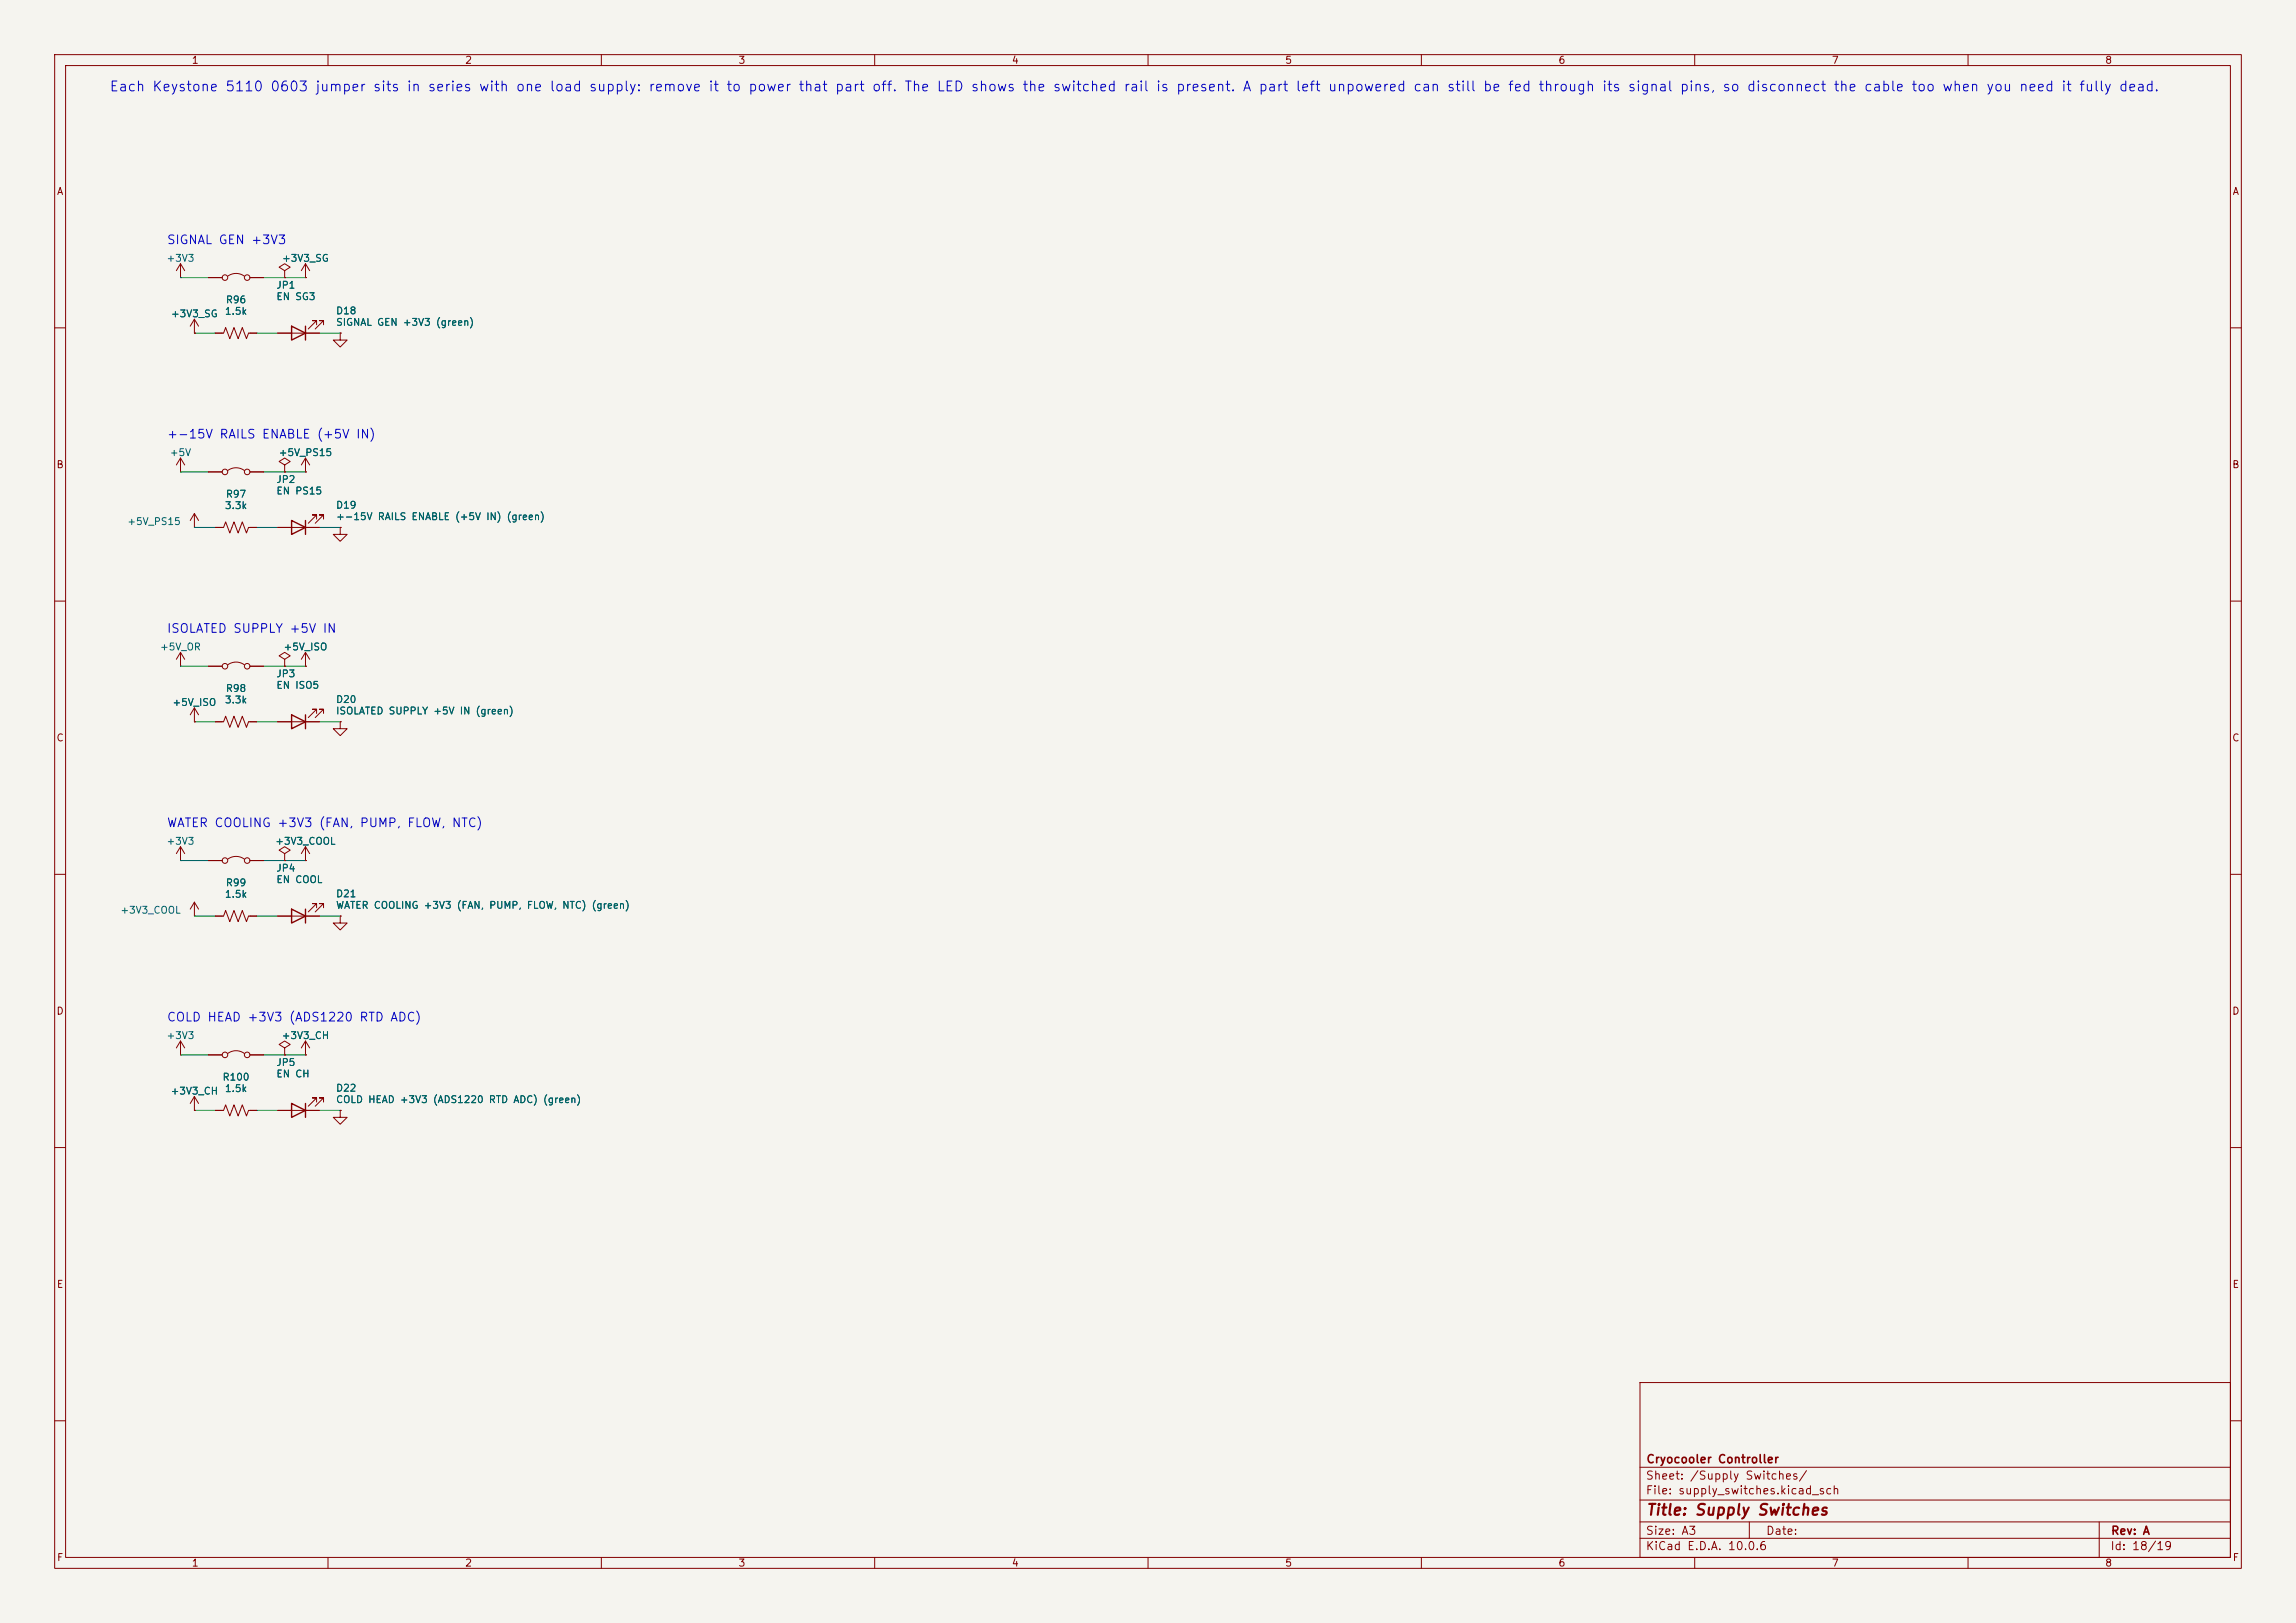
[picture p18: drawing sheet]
<svg xmlns="http://www.w3.org/2000/svg" width="420mm" height="297mm" viewBox="0 0 420 297" stroke-linecap="round" stroke-linejoin="round" font-family="sans-serif">
<defs><g id="words">
<text font-size="2" fill="#840000" x="301" y="277.8">Title: Supply Switches</text>
<text font-size="1.8" fill="#0000c2" x="19.9" y="17.2">Each Keystone 5110 0603 jumper sits in series with one load supply: remove it to power that part off. The LED shows the switched rail is present. A part left unpowered can still be fed through its signal pins, so disconnect the cable too when you need it fully dead.</text>
<g font-size="1.6" fill="#0000c2">
<text x="30.4" y="45.1">SIGNAL GEN +3V3</text>
<text x="30.4" y="80.6">+-15V RAILS ENABLE (+5V IN)</text>
<text x="30.4" y="116.2">ISOLATED SUPPLY +5V IN</text>
<text x="30.4" y="151.8">WATER COOLING +3V3 (FAN, PUMP, FLOW, NTC)</text>
<text x="30.4" y="187.3">COLD HEAD +3V3 (ADS1220 RTD ADC)</text>
</g>
<g font-size="1.5" fill="#840000">
<text x="301" y="268.1">Cryocooler Controller</text>
<text x="300.9" y="273.8">File: supply_switches.kicad_sch</text>
<text x="300.9" y="271.1">Sheet: /Supply Switches/</text>
<text x="300.9" y="281.2">Size: A3</text>
<text x="322.9" y="281.2">Date:</text>
<text x="386" y="281.2">Rev: A</text>
<text x="300.9" y="284">KiCad E.D.A. 10.0.6</text>
<text x="385.9" y="284">Id: 18/19</text>
</g>
<g font-size="1.3" fill="#840000">
<text x="35" y="12">1</text>
<text x="85" y="12">2</text>
<text x="135" y="12">3</text>
<text x="185" y="12">4</text>
<text x="235" y="12">5</text>
<text x="285" y="12">6</text>
<text x="335" y="12">7</text>
<text x="385" y="12">8</text>
<text x="10.3" y="36">A</text>
<text x="408.3" y="36">A</text>
<text x="10.2" y="86">B</text>
<text x="408.2" y="86">B</text>
<text x="10.2" y="136">C</text>
<text x="408.2" y="136">C</text>
<text x="10.2" y="186">D</text>
<text x="408.2" y="186">D</text>
<text x="10.3" y="236">E</text>
<text x="408.3" y="236">E</text>
<text x="10.3" y="286">F</text>
<text x="35" y="287">1</text>
<text x="85" y="287">2</text>
<text x="135" y="287">3</text>
<text x="185" y="287">4</text>
<text x="235" y="287">5</text>
<text x="285" y="287">6</text>
<text x="335" y="287">7</text>
<text x="385" y="287">8</text>
<text x="408.3" y="286">F</text>
</g>
<g font-size="1.3" fill="#006464">
<text x="30.4" y="48.2">+3V3</text>
<text x="50.4" y="53.1">JP1</text>
<text x="51.5" y="48.2">+3V3_SG</text>
<text x="31.2" y="58.4">+3V3_SG</text>
<text x="41" y="57.9">1.5k</text>
<text x="41.2" y="55.8">R96</text>
<text x="50.4" y="55.2">EN SG3</text>
<text x="61.4" y="57.8">D18</text>
<text x="61.4" y="59.9">SIGNAL GEN +3V3 (green)</text>
<text x="31" y="83.8">+5V</text>
<text x="50.9" y="83.8">+5V_PS15</text>
<text x="50.4" y="88.7">JP2</text>
<text x="41" y="93.5">3.3k</text>
<text x="41.2" y="91.4">R97</text>
<text x="50.4" y="90.8">EN PS15</text>
<text x="61.4" y="93.4">D19</text>
<text x="61.4" y="95.5">+-15V RAILS ENABLE (+5V IN) (green)</text>
<text x="23.2" y="96.4">+5V_PS15</text>
<text x="29.2" y="119.3">+5V_OR</text>
<text x="51.8" y="119.3">+5V_ISO</text>
<text x="50.4" y="124.2">JP3</text>
<text x="31.4" y="129.5">+5V_ISO</text>
<text x="41" y="129">3.3k</text>
<text x="41.2" y="126.9">R98</text>
<text x="50.4" y="126.3">EN ISO5</text>
<text x="61.4" y="128.9">D20</text>
<text x="61.4" y="131">ISOLATED SUPPLY +5V IN (green)</text>
<text x="30.4" y="154.9">+3V3</text>
<text x="50.2" y="154.9">+3V3_COOL</text>
<text x="50.4" y="159.8">JP4</text>
<text x="50.4" y="161.9">EN COOL</text>
<text x="21.9" y="167.5">+3V3_COOL</text>
<text x="41" y="164.6">1.5k</text>
<text x="41.2" y="162.5">R99</text>
<text x="61.4" y="164.5">D21</text>
<text x="61.4" y="166.6">WATER COOLING +3V3 (FAN, PUMP, FLOW, NTC) (green)</text>
<text x="30.4" y="190.4">+3V3</text>
<text x="51.4" y="190.4">+3V3_CH</text>
<text x="50.4" y="195.4">JP5</text>
<text x="50.4" y="197.5">EN CH</text>
<text x="31.1" y="200.6">+3V3_CH</text>
<text x="40.6" y="198">R100</text>
<text x="41" y="200.1">1.5k</text>
<text x="61.4" y="200.1">D22</text>
<text x="61.4" y="202.2">COLD HEAD +3V3 (ADS1220 RTD ADC) (green)</text>
</g>
</g></defs>
<path d="M0 0h420v297h-420z" fill="#f5f4ef" stroke="#f5f4ef" stroke-width=".18"/>
<g fill="none" stroke="#840000" stroke-width=".18">
<path d="M10 10h400v277h-400zM12 12h396v273h-396zM60 10v2M110 10v2M160 10v2M210 10v2M260 10v2M310 10v2M360 10v2M33 50.8h.1M33 48.3l-.7 1.2M33 48.3l.8 1.2"/>
<path d="M33 48.3v2.5M35.6 58.4v2.6M35.6 58.4l-.8 1.3M35.6 58.4l.7 1.3M38.1 50.8h2.5M41.7 50.5a2.54 2.54 0 0 1 3 0M45.7 50.8h2.6M52.1 49.5l1-.6-1-.6-1 .6 1 .6v1.3M52.1 50.8h.1M55.9 50.8h.1M55.9 48.3v2.5M55.9 48.3l-.8 1.2"/>
<path d="M55.9 48.3l.7 1.2M57.9 59.4v-.7h-.8h.8l-1.5 1.5M59.2 59.4v-.7h-.8h.8l-1.5 1.5M10 60h2M35.6 61h.1M39.4 61h1.5l.4-1.1 .7 2.1 .8-2.1 .8 2.1 .7-2.1 .8 2.1 .4-1h1.5M50.8 61h7.6M62.2 61v1.2h1.3l-1.3 1.3-1.2-1.3h1.2M62.2 61h.1M408 60h2M33 86.4h.1M33 83.8v2.6"/>
<path d="M33 83.8l-.7 1.3M33 83.8l.8 1.3M35.6 96.5h.1M35.6 94v2.5M35.6 94l-.8 1.3M35.6 94l.7 1.3M38.1 86.4h2.5M39.4 96.5h1.5l.4-1 .7 2 .8-2 .8 2 .7-2 .8 2 .4-1h1.5M41.7 86.1a2.54 2.54 0 0 1 3 0M45.7 86.4h2.6M50.8 96.5h7.6M52.1 85.1l1-.6-1-.7-1 .7 1 .6v1.3"/>
<path d="M52.1 86.4h.1M55.9 86.4h.1M55.9 83.8v2.6M55.9 83.8l-.8 1.3M55.9 83.8l.7 1.3M57.9 95v-.8h-.8h.8l-1.5 1.6M59.2 95v-.8h-.8h.8l-1.5 1.6M62.2 96.5v1.3h1.3l-1.3 1.3-1.2-1.3h1.2M62.2 96.5h.1M10 110h2M33 119.4v2.5M33 119.4l-.7 1.3"/>
<path d="M33 119.4l.8 1.3M55.9 119.4v2.5M55.9 119.4l-.8 1.3M55.9 119.4l.7 1.3M408 110h2M33 121.9h.1M35.6 132.1h.1M35.6 129.5v2.6M35.6 129.5l-.8 1.3M35.6 129.5l.7 1.3M38.1 121.9h2.5M39.4 132.1h1.5l.4-1 .7 2 .8-2 .8 2 .7-2 .8 2 .4-1h1.5"/>
<path d="M41.7 121.7a2.54 2.54 0 0 1 3 0M45.7 121.9h2.6M50.8 132.1h7.6M52.1 120.7l1-.7-1-.6-1 .6 1 .7v1.2M52.1 121.9h.1M55.9 121.9h.1M57.9 130.6v-.8h-.8h.8l-1.5 1.5M59.2 130.6v-.8h-.8h.8l-1.5 1.5M62.2 132.1v1.3h1.3l-1.3 1.2-1.2-1.2h1.2M62.2 132.1h.1M10 160h2M33 157.5h.1"/>
<path d="M33 154.9v2.6M33 154.9l-.7 1.3M33 154.9l.8 1.3M38.1 157.5h2.5M41.7 157.2a2.54 2.54 0 0 1 3 0M45.7 157.5h2.6M52.1 156.2l1-.6-1-.7-1 .7 1 .6v1.3M52.1 157.5h.1M55.9 157.5h.1M55.9 154.9l-.8 1.3M55.9 154.9l.7 1.3M55.9 154.9v2.6"/>
<path d="M408 160h2M35.6 167.6h.1M35.6 165.1l-.8 1.3M35.6 165.1l.7 1.3M35.6 165.1v2.5M39.4 167.6h1.5l.4-1 .7 2.1 .8-2.1 .8 2.1 .7-2.1 .8 2.1 .4-1.1h1.5M50.8 167.6h7.6M57.9 166.1v-.7h-.8h.8l-1.5 1.5M59.2 166.1v-.7h-.8h.8l-1.5 1.5M62.2 167.6v1.3h1.3l-1.3 1.3-1.2-1.3h1.2M62.2 167.6h.1M33 193h.1"/>
<path d="M33 190.5v2.5M33 190.5l-.7 1.3M33 190.5l.8 1.3M38.1 193h2.5M41.7 192.8a2.54 2.54 0 0 1 3 0M45.7 193h2.6M52.1 191.8l1-.7-1-.6-1 .6 1 .7v1.2M52.1 193h.1M55.9 193h.1M55.9 190.5v2.5M55.9 190.5l-.8 1.3M55.9 190.5l.7 1.3"/>
<path d="M10 210h2M35.6 203.2h.1M35.6 200.7v2.5M35.6 200.7l-.8 1.2M35.6 200.7l.7 1.2M39.4 203.2h1.5l.4-1 .7 2 .8-2 .8 2 .7-2 .8 2 .4-1h1.5M50.8 203.2h7.6M57.9 201.7v-.8h-.8h.8l-1.5 1.5M59.2 201.7v-.8h-.8h.8l-1.5 1.5M62.2 203.2v1.3h1.3l-1.3 1.2-1.2-1.2h1.2M62.2 203.2h.1M408 210h2"/>
<path d="M300 253h108v32h-108zM10 260h2M300 278.5h108M300 274.5h108M300 268.5h108M320 278.5v3M384 278.5v6.5M408 260h2M60 285v2M110 285v2M160 285v2M210 285v2"/>
<path d="M260 285v2M300 281.5h108M310 285v2M360 285v2"/>
<circle cx="41.1" cy="50.8" r=".51"/>
<circle cx="45.2" cy="50.8" r=".51"/>
<circle cx="41.1" cy="86.4" r=".51"/>
<circle cx="45.2" cy="86.4" r=".51"/>
<circle cx="41.1" cy="121.9" r=".51"/>
<circle cx="45.2" cy="121.9" r=".51"/>
<circle cx="41.1" cy="157.5" r=".51"/>
<circle cx="45.2" cy="157.5" r=".51"/>
<circle cx="41.1" cy="193" r=".51"/>
<circle cx="45.2" cy="193" r=".51"/>
</g>
<path d="M53.3 59.7l2.6 1.3-2.6 1.2zM55.9 59.7v2.5M53.3 95.3l2.6 1.2-2.6 1.3zM55.9 95.3v2.5M53.3 130.8l2.6 1.3-2.6 1.3zM55.9 130.8v2.6M53.3 166.4l2.6 1.2-2.6 1.3zM55.9 166.4v2.5M53.3 201.9l2.6 1.3-2.6 1.3zM55.9 201.9v2.6" fill="none" stroke="#840000" stroke-width=".25"/>
<g fill="none" stroke="#009600" stroke-width=".18">
<path d="M33 50.8h5.1M48.3 50.8h7.6M35.6 61h3.8M47 61h3.8M58.4 61h3.8M33 86.4h5.1M35.6 96.5h3.8M47 96.5h3.8M48.3 86.4h7.6M58.4 96.5h3.8M33 121.9h5.1M35.6 132.1h3.8"/>
<path d="M47 132.1h3.8M48.3 121.9h7.6M58.4 132.1h3.8M33 157.5h5.1M48.3 157.5h7.6M35.6 167.6h3.8M47 167.6h3.8M58.4 167.6h3.8M33 193h5.1M48.3 193h7.6M35.6 203.2h3.8M47 203.2h3.8"/>
<path d="M58.4 203.2h3.8"/>
</g>
<use href="#words"/>
</svg>
